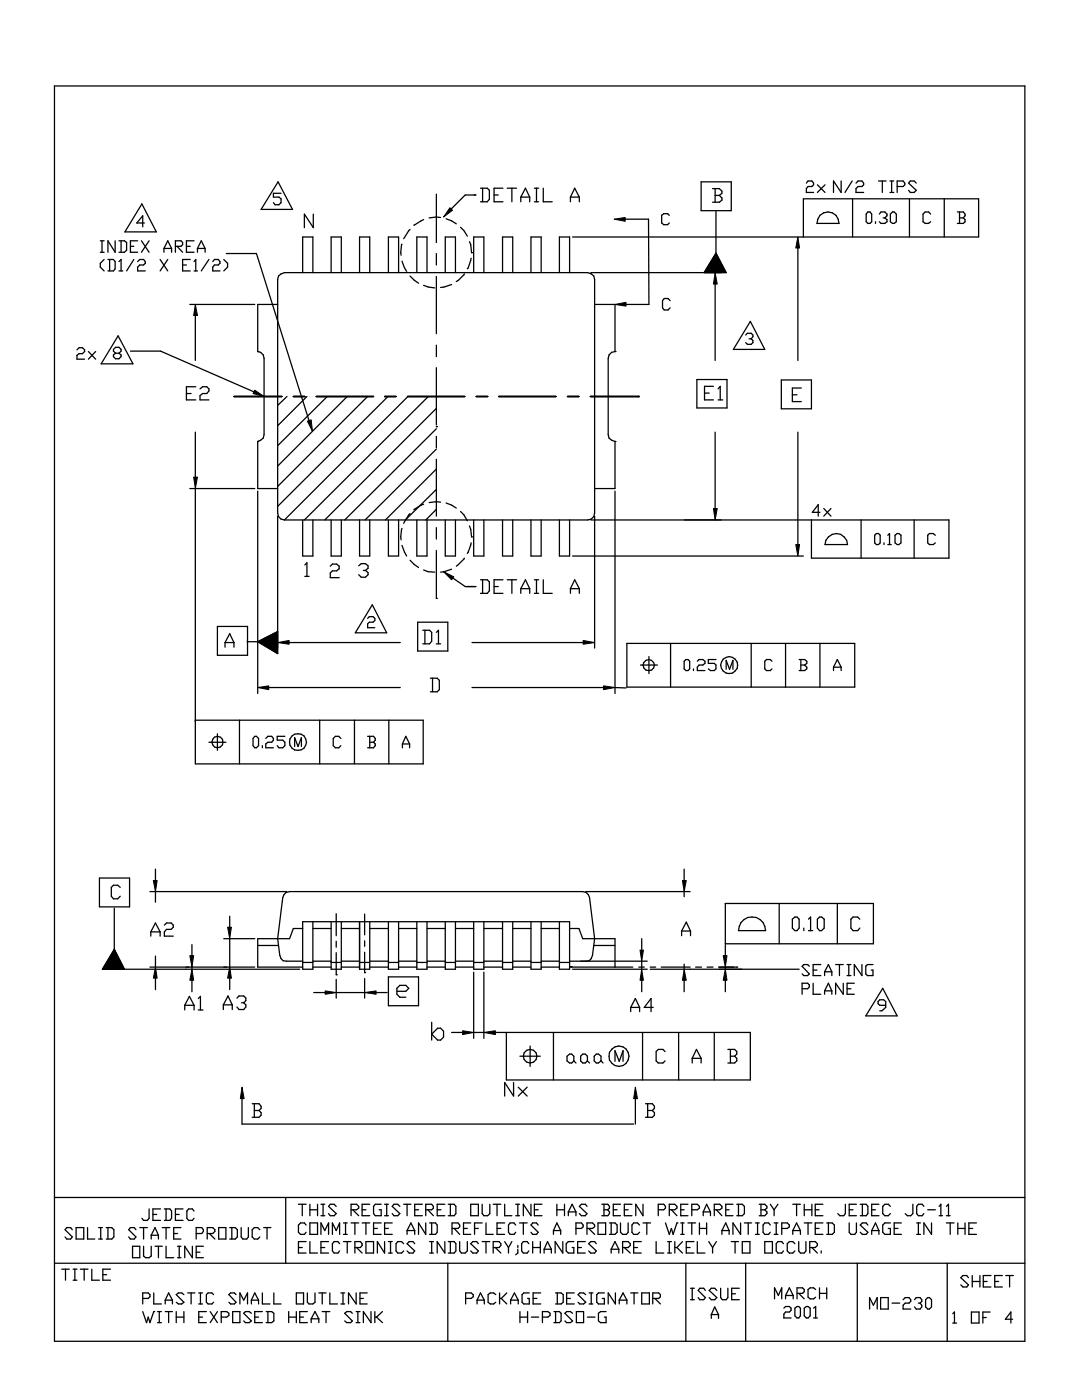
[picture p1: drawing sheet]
<svg xmlns="http://www.w3.org/2000/svg" width="216mm" height="279mm" viewBox="0 0 216 279" stroke-linecap="round" stroke-linejoin="round" font-family="sans-serif">
<g fill="none" stroke="#000" stroke-width=".25">
<path d="M10.9 17.2h193.6v250.5h-193.6zM55.5 36.3l2.9 5.5h-6.3zM56.1 38.6h-1.5v.7h1.1l.4 .4v.7l-.4 .5h-.8l-.3-.5M87.1 38.7v9.7M94.9 38.9h-2.1l-2.8 2.8M95.9 37.6h1.3l.5 .4v1.8l-.5 .5h-1.3M96.3 37.6v2.7M98.6 38.9h.8M100.4 37.6h-1.8v2.7h1.8M101.2 37.6h1.9M102.1 37.6v2.7M103.9 39.3h1.8"/>
<path d="M103.9 39.3v1M103.9 39.3l.9-1.7 .9 1.7M105.7 39.3v1M106.6 37.6h.9M107.1 37.6v2.7M108.4 37.6v2.7h1.8M113.8 39.3h1.8M113.8 39.3v1M113.8 39.3l.9-1.7 .9 1.7M115.6 39.3v1M139.9 36.3h6v5.7h-6zM142.2 37.6h1.3l.5 .6v.4l-.5 .4"/>
<path d="M142.7 37.6v2.8M142.7 39h.8M143.5 39l.5 .5v.4l-.5 .5h-1.3M160.9 36.5l.3-.4h.8l.3 .4v.4l-.3 .3h-.8l-.3 .4v.8h1.4M163.1 36.9l1.5 1.5M164.6 36.9l-1.5 1.5M167.8 36.1v2.3l-1.5-2.3v2.3M170 36.1l-1.4 2.3M170.1 39.7v7.6M170.8 36.5l.4-.4h.8l.3 .4v.4l-.3 .3h-.8l-.4 .4v.8h1.5M175.3 36.1h1.5M176.1 36.1v2.3"/>
<path d="M177.6 36.1h.7M177.6 38.4h.7M177.9 36.1v2.3M179 37.2h1.2l.3-.3v-.4l-.3-.4h-1.2v2.3M181.5 39.7v7.6M182.8 36.5l-.4-.4h-.8l-.3 .4 1.5 1.5-.4 .4h-.8l-.3-.4M188.4 39.7v7.6M20 48.1h.8M20 50.3h.8M20.4 48.1v2.2M20.8 51.8l-.8 .7v.8l.8 .8M21.5 51.8h1.1l.4 .4v1.4l-.4 .5h-1.1"/>
<path d="M21.9 51.8v2.3M23 48.1v2.2l-1.5-2.2v2.2M23.7 52.2l.5-.4v2.3M23.7 48.1h1.1l.5 .3v1.5l-.5 .4h-1.1M23.7 54.1h.8M24.2 48.1v2.2M26 49.2h.7M26.7 51.8l-1.4 2.3M27.5 48.1h-1.5v2.2h1.5M27.5 52.2l.4-.4h.7l.4 .4v.3l-.4 .4h-.7l-.4 .4v.8h1.5M28.2 48.1l1.5 2.2M28.3 40.7l2.9 5.6h-6.3z"/>
<path d="M28.8 44.5h-1.5l1.2-1.4v2.2M29.7 48.1l-1.5 2.2M32 51.8l1.5 2.3M32.7 49.6v.7M32.7 49.6l.8-1.5 .7 1.5M32.7 49.6h1.5M33.5 51.8l-1.5 2.3M34.2 49.6v.7M35 49.2h1.1l.3-.4v-.4l-.3-.3h-1.1v2.2M35.3 49.2l1.1 1.1M36.4 52.9h.8M37.2 49.2h.8"/>
<path d="M38 51.8h-1.6v2.3h1.6M38.7 48.1h-1.5v2.2h1.5M38.7 54.1h.7M38.7 52.2l.4-.4v2.3M39.4 49.6h1.5M39.4 49.6v.7M39.4 49.6l.8-1.5 .7 1.5M40.9 49.6v.7M41.7 51.8l-1.5 2.3M42.4 52.2l.4-.4h.8l.3 .4v.3l-.3 .4h-.8l-.4 .4v.8h1.5M44.7 51.8l.7 .7v.8l-.7 .8M45.2 50.6h6l10.5 33.4"/>
<path d="M55.6 55.1l.5-.4 .7-.3h60.5l.7 .3 .5 .4 .1 .7v46.6l-.1 .7-.5 .5-.7 .2h-60.5l-.7-.2-.5-.5-.2-.7v-46.6zM60.4 54.4v-7.1h2v7.1M62.5 42.7v2.7l-1.8-2.7v2.7M66.1 54.4v-7.1h2v7.1M71.7 54.4v-7.1h2.1v7.1M77.5 54.4v-7.1h2v7.1M80.2 48.7l-.2 1.7v.5M80.2 52.1l.5 1.4 .4 .7M81.8 45.8l-1.3 1.8M81.8 55.1l1.7 1.4M83.2 54.4v-7.1h2v7.1M84.5 43.8l-1.9 1.1"/>
<path d="M84.5 56.9l1 .4 1.2 .2M87.1 50.6v2.3M87.1 55.2v11.4M87.9 43.4l-.8-.1-1.5 .2M88.8 54.4v-7.1h2.1v7.1M89 43.7l1.1 .4 .9 .6M90.1 56.8l-2.2 .6M91.9 45.3l.7 .7 .6 1.1M92.7 54.7l-1.2 1.2-.5 .3M93.7 48.2l.2 .6 .2 1.6M94 51.5l-.6 2-.2 .1M94.1 50.4h.1"/>
<path d="M94.5 54.4v-7.1h2.1v7.1M100.3 54.4v-7.1h2v7.1M105.9 54.4v-7.1h2.1v7.1M106.6 40.3h.9M111.6 54.4v-7.1h2.1v7.1M114.2 47.3h81.1v-7.6h-35v7.6M124.7 43.7h4.7l.1 17.1h-4.6M133.6 43l-.4-.4h-.7l-.5 .4v1.5l.5 .3h.7l.4-.3M133.7 60l-.4-.4h-.8l-.3 .4v1.4l.3 .5h.8l.4-.5M142.7 56.7v15.2M142.9 50.5l2 3.9h-27M142.9 50.5l-2.4 3.9"/>
<path d="M142.9 42.2v8.3M159.2 49.5v22.4M163.6 43a2.21 2.21 0 0 1 2.5-.5 2.21 2.21 0 0 1 1.3 2.1h-4.4l.2-.9zM173.2 42.3h.4l.3 .4v1.5l-.3 .4h-.4l-.4-.4v-1.5zM174.7 44.2v.4M175.5 42.7l.3-.4h.8l.4 .4v.4l-.4 .4M176.2 43.5h.4M176.6 43.5l.4 .3v.4l-.4 .4h-.8l-.3-.4M177.7 42.7l.4-.4h.3l.4 .4v1.5l-.4 .4h-.3l-.4-.4zM185.7 42.7l-.4-.4h-.7l-.4 .4v1.5l.4 .4h.7l.4-.4M191 42.3h1.2l.4 .4v.4l-.4 .4M191.5 43.5h.7"/>
<path d="M191.5 42.3v2.3M192.2 43.5l.4 .3v.4l-.4 .4h-1.2M15.4 69.8l.4-.4h.7l.4 .4v.4l-.4 .4h-.7l-.4 .3v.8h1.5M17.6 70.2l1.5 1.5M19.1 70.2l-1.5 1.5M23.1 70.5l-.5 .3v.4l.5 .4h.6l.5-.4v-.4l-.5-.3M23.1 70.5l-.5-.4v-.4l.5-.4h.6l.5 .4v.4l-.5 .4M23.1 70.5h.6M23.6 67l2.9 5.6h-6.3zM26 70.1h6l18.7 8.1M37.2 78.5h.9M37.9 60.8h12.9"/>
<path d="M39 63v8.9M39.1 77.2h-1.9v2.6h1.9M39.9 77.6l.5-.4h.9l.4 .4v.4l-.4 .5h-.9l-.5 .5v.8h1.8M46.7 79.1h9.6M51.4 70.2h.1M51.4 70.2l.6 .1 .5 .5 .2 .7v15.3l-.2 .6-1.1 .7M55.4 60.8h-4v9.4M57.3 79.1l-1.9 1.8M58.5 79.1h2.3M61.2 79.1l-5.8 5.9M63.1 79.1h11.4M65.3 79.1l-9.9 9.9"/>
<path d="M69.3 79.1l-13.9 13.9M73.4 79.1l-18 18M76.7 79.1h2.3M77.4 79.1l-22 22M81.3 79.1h11.4M81.4 79.1l-24.6 24.7M85.5 79.1l-24.8 24.7M87.1 68.9v2.3M87.1 73.4v11.4M95 79.1h2.3M99.5 79.1h11.4M113.2 79.1h2.3"/>
<path d="M117.8 79.1h9.6M118.6 60.8h4.1v9.4M122.7 70.2h.1M122.7 70.2l-.7 .1-.5 .5-.1 .7v15.3l.1 .6 .5 .5 .7 .2M127.4 79.1h.1M139.1 75.7h6v5.7h-6zM140.6 78.5h.9M142.4 77.1h-1.8v2.7h1.8M143.3 79.8h.9M143.3 77.6l.4-.5v2.7M148.8 66.9l.3-.4h.8l.3 .4v.3l-.3 .4M149.5 67.6h.4"/>
<path d="M149.7 64.1l2.9 5.6h-6.3zM149.9 67.6l.3 .4v.4l-.3 .3h-.8l-.3-.3M155.9 75.8h6v5.8h-6zM158.1 78.8h.9M159.9 77.4h-1.8v2.7h1.8M37.9 97.5h12.9M39 86.2v9M39 97.5v55h45.4v-8.8h-45.4M51.4 88.1h.1M51.4 88.1v9.4h4M51.4 98v40.4M87.1 85.1h.1"/>
<path d="M87.1 87.1v2.3M87.1 91.7v11.3M87.1 81.5l-22.3 22.3M87.1 85.6l-18.3 18.2M87.1 89.6l-14.3 14.2M87.1 93.6l-10.2 10.2M87.1 97.7l-6.2 6.1M122.7 88.1h.1M122.7 88.1v9.4h-4.1M122.7 98v40.4M142.7 86.2v15.3M159.2 86.2v22.5"/>
<path d="M55.4 103v27.4l-4-2.3M60.4 103.8v7.2h2v-7.2M60.8 112.7l.4-.4v2.7M60.8 115h.9M65.9 113l.4-.4h.9l.5 .4v.5l-.5 .4h-.9l-.4 .5v.9h1.8M66.1 103.8v7.2h2v-7.2M71.6 112.9l.5-.4h.8l.5 .4v.5l-.5 .4M71.7 103.8v7.2h2.1v-7.2M72.5 113.8h.4M72.9 113.8l.5 .5v.4l-.5 .5h-.8l-.5-.5M77.5 103.8v7.2h2v-7.2M80.2 105.5l-.2 1.7v.5"/>
<path d="M80.2 108.8l.9 2.2M81.8 102.5l-1.3 1.9M81.8 111.8l1.7 1.5M83.2 103.8v7.2h2v-7.2M84.5 100.6l-.5 .2-1.4 .9M84.5 113.8l1 .3 1.2 .1M87.1 119.4h.1M87.1 105.3v2.3M87.1 109.9v9.5M87.1 101.7l-2.1 2.1M87.9 100.2l-.8-.1-1.5 .2M88.8 103.8v7.2h2.1v-7.2"/>
<path d="M89 100.4l1.1 .4 .9 .6M90.1 113.6l-2.2 .6M90.4 115.4l2.4 1.7h2.1M91.9 102.1l.7 .7 .6 1.1M92.7 111.4l-1.7 1.6M93.7 105l.2 .6 .2 1.6M94 108.3l-.8 2.2M94.1 107.2h.1M94.5 103.8v7.2h2.1v-7.2M95.9 115.7h1.3l.5 .4v1.8l-.5 .5h-1.3M96.3 115.7v2.7M98.6 117.1h.8"/>
<path d="M100.3 103.8v7.2h2v-7.2M100.4 115.7h-1.8v2.7h1.8M101.2 115.7h1.9M102.1 115.7v2.7M103.9 117.5v.9M103.9 117.5l.9-1.8 .9 1.8M103.9 117.5h1.8M105.7 117.5v.9M105.9 103.8v7.2h2.1v-7.2M106.6 118.4h.9M106.6 115.7h.9M107.1 115.7v2.7"/>
<path d="M108.4 115.7v2.7h1.8M111.6 103.8v7.2h2.1v-7.2M113.8 117.5v.9M113.8 117.5h1.8M113.8 117.5l.9-1.8 .9 1.8M114.2 111h46.1M115.6 117.5v.9M117.9 103.8h71.4v7.6h-27.4v-7.6M118.6 103v26.3M163.6 102.2h-1.5l1.2-1.5v2.3M164.4 101.5l1.4 1.5M165.3 107.2a2.21 2.21 0 0 1 2.4-.6 2.21 2.21 0 0 1 1.4 2.1h-4.5l.2-.9z"/>
<path d="M165.8 101.5l-1.4 1.5M171.8 103.8v7.6M174.5 106.8l.4-.3h.4l.3 .3v1.5l-.3 .4h-.4l-.4-.4zM176.4 108.3v.4M177.2 108.7h.6M177.2 106.8l.3-.3v2.2M178.6 106.8l.4-.3h.4l.4 .3v1.5l-.4 .4h-.4l-.4-.4zM182.4 103.8v7.6M186.6 106.8l-.4-.3h-.7l-.4 .3v1.5l.4 .4h.7l.4-.4M43.4 125h6v5.8h-6zM44.9 128.2h1.8M44.9 128.2v1"/>
<path d="M44.9 128.2l.9-1.7 .9 1.7M46.7 128.2v1M49.3 128.1h2.1M53.6 137.2h26.3M55.4 126l-4 2.1M57.7 128.2h22.2M73.4 123.4l.3-.3h.8l.3 .3v.4l-.3 .4h-.8l-.3 .3v.8h1.4M74.3 120.7l2.9 5.6h-6.3zM83.3 124.2h6.1v5.7h-6.1zM84.4 125.8h1.3l.4 .4v1.8l-.4 .5h-1.3M84.8 125.8v2.7M85.9 135.4h1.3l.5 .4v1.8l-.5 .5h-1.3"/>
<path d="M86.3 135.4v2.7M87.1 128.5h.8M87.1 126.2l.4-.4v2.7M94.2 128.2h22.2M94.2 137.2h26.2M122.7 137.2l2.2 .1M125.1 128.4h45.5v8.7h-45.5zM127.8 132.7h3.4M129.5 131v3.4M133.8 128.4v8.7M136.5 132l.4-.4h.4l.3 .4v1.5l-.3 .3h-.4l-.4-.3zM138.4 133.5v.3"/>
<path d="M139.1 132l.4-.4h.7l.5 .4v.4l-.5 .3h-.7l-.4 .4v.7h1.6M142.9 131.6h-1.6v.8h1.2l.4 .3v.8l-.4 .3h-.7l-.5-.3M144.9 133.6v-1.8l.7 1.8 .7-1.8v1.8M149.9 128.4v8.7M154 132l-.3-.4h-.8l-.3 .4v1.5l.3 .3h.8l.3-.3M156.7 128.4v8.7M159.5 131.6h1.1l.4 .4v.4l-.4 .3M159.8 132.7h.8M159.8 131.6v2.2M160.6 132.7l.4 .4v.4l-.4 .3h-1.1M163.6 128.4v8.7M166.3 133.1v.7"/>
<path d="M166.3 133.1l.8-1.5 .7 1.5M166.3 133.1h1.5M167.8 133.1v.7M41.7 148.1h3.4M43.4 146.4v3.3M47.8 143.7v8.8M50.8 146.9h.4l.4 .5v1.4l-.4 .4h-.4l-.3-.4v-1.4zM52.4 148.8v.4M53 147.4l.5-.5h.7l.4 .5v.3l-.4 .4h-.7l-.5 .4v.7h1.6M56.8 146.9h-1.5v.8h1.1l.4 .4v.7l-.4 .4h-.7l-.4-.4M58.8 149v-1.8l.7 1.8 .6-1.8v1.8M63.8 143.7v8.8"/>
<path d="M68 147.4l-.4-.5h-.7l-.4 .5v1.4l.4 .4h.7l.4-.4M70.7 143.7v8.8M73.4 146.9h1.1l.4 .5v.3l-.4 .4M73.8 146.9v2.3M73.8 148.1h.7M74.5 148.1l.4 .4v.3l-.4 .4h-1.1M77.6 143.7v8.8M80.3 148.5v.7M80.3 148.5l.7-1.6 .7 1.6M80.3 148.5h1.4M81.7 148.5v.7M19.8 175.2h6.1v5.8h-6.1z"/>
<path d="M24 177.1l-.5-.4h-.9l-.4 .4v1.8l.4 .5h.9l.5-.5M29.9 177.9h27.3M31 173.5v2.2M31 177.9v2.2M116.9 177.9h20.8M136.5 173.5v2.2M136.5 177.9v1.1M22.8 189.5l-2.4 3.9h39.4M22.8 181.2v8.3M22.8 189.5l2 3.9M29.9 193h20.9M30.1 186v.8"/>
<path d="M30.1 186l.9-1.8 1 1.8M30.1 186h1.9M31 190.8v2.2M31 195.2v2.3M32 186v.8M32.8 184.6l.4-.4h1l.4 .4v.4l-.4 .5h-1l-.4 .5v.8h1.8M38.3 188.5v2.2M38.3 193v.4M38.3 195.6v2.3M39.6 199.3l.4-.4v2.7M44.7 187.3h6.1M45.8 182.8v2.2"/>
<path d="M45.8 187.3v5.7M45.8 195.2v2.3M47.3 199.2l.4-.4h.9l.5 .4v.5l-.5 .4M51.4 188.7h4.2M60.4 191.8l-3.9-.1-.4-.4-.3-.7-.4-3.3 1-8.2 .3-.6 .4-.4 .7-.2h58.5l.7 .2 .4 .4 .2 .6 1 8.2-.4 3.3-.2 .7-.5 .4-.6 .1M60.4 185.3h-1.9l-.7 2h-6.4v5.7h9M60.4 192.1h2M62.4 183.9v9.5h-2v-9.5h53.3v9.5h-2.1v-9.5M62.4 193h3.7M62.4 191.8h3.7M62.4 185.3h3.7M62.6 198.1h2.3"/>
<path d="M66.1 183.9v9.5h2v-9.5M66.1 192.1h2M67.1 194.5h.1M67.1 182.3v4.4M67.1 187.8v1.2M67.1 190.1v4.4M67.1 195.5v3.7M67.1 198.1h5.7M68.1 193h3.6M68.1 191.8h3.6M68.1 185.3h3.6M71.7 183.9v9.5h2.1v-9.5"/>
<path d="M71.7 192.1h2.1M72.8 194.1h.1M72.8 182.4v4.2M72.8 187.8v1.1M72.8 190v4.1M72.8 195.3v3.9M73.8 193h3.7M73.8 191.8h3.7M73.8 185.3h3.7M75 198.1h2.2M77.5 195h6v5.7h-6zM77.5 183.9v9.5h2v-9.5"/>
<path d="M77.5 192.1h2M79.2 197.8h1.8l.6-.6-.6-.6h-1.2l-.6 .6v1.2l.6 .6h1.2M79.5 193h3.7M79.5 191.8h3.7M79.5 185.3h3.7M83.2 183.9v9.5h2v-9.5M83.2 192.1h2M85.2 193h3.6M85.2 191.8h3.6M85.2 185.3h3.6M88.8 183.9v9.5h2.1v-9.5M88.8 192.1h2.1"/>
<path d="M90.9 193h3.6M90.9 191.8h3.6M90.9 185.3h3.6M94.5 183.9v9.5h2.1v-9.5M94.5 194v13.2M94.5 192.1h2.1M96.6 194v13.2M96.6 193h3.7M96.6 191.8h3.7M96.6 185.3h3.7M100.3 183.9v9.5h2v-9.5M100.3 192.1h2"/>
<path d="M102.3 193h3.6M102.3 191.8h3.6M102.3 185.3h3.6M105.9 183.9v9.5h2.1v-9.5M105.9 192.1h2.1M108 193h3.6M108 191.8h3.6M108 185.3h3.6M111.6 192.1h2.1M113.7 185.3h1.8l.8 2h6.4v5.7M113.7 193h12.6M113.7 191.8h15.4"/>
<path d="M113.9 192.9h.1M114.2 193.4h14.9M118.5 188.7h4.2M127.5 193h1.1M128 187.3v2.3M128 191.8v1.6M128 195.6v2.3M129.7 193h1.1M129.7 193.4h29.8M131.9 193h5.8M136 185.8v.9M136 185.8l.9-1.8 .9 1.8"/>
<path d="M136 185.8h1.8M136.5 192.4v1M136.5 195.6v2.3M137.8 185.8v.9M138.8 193h1.2M141.1 193h1.2M143.4 193h3.6M144.7 180.3h29.6v8.1h-29.6zM144.7 188.5v2.2M144.7 193v.4M144.7 195.6v2.3M147 193h.1"/>
<path d="M147.9 184.1a2.7 2.7 0 0 1 3-1 2.7 2.7 0 0 1 1.9 2.6h-5.4zM155.5 180.3v8.1M158.1 183.4l.5-.4h.4l.5 .4v1.8l-.5 .5h-.4l-.5-.5zM160.1 197.3h1.1l.3-.3v-.4l-.3-.4h-1.1v2.2M160.4 185.2v.5M161.3 185.7h.9M161.3 183.4l.4-.4v2.7M161.5 192.8l-.3-.3h-.8l-.3 .3 1.4 1.6-.3 .3h-.8l-.3-.3M162.3 196.2v2.2h1.5M162.3 193.6h.7M163.1 183.4l.4-.4h.4l.6 .4v1.8l-.6 .5h-.4l-.4-.5zM163.8 192.5h-1.5v2.2h1.5"/>
<path d="M164.5 193.9v.8M164.5 197.7v.7M164.5 193.9l.8-1.4 .7 1.4M164.5 193.9h1.5M164.5 197.7l.8-1.5 .7 1.5M164.5 197.7h1.5M166 193.9v.8M166 197.7v.7M166.7 192.5h1.6M167.1 180.3v8.1M167.5 192.5v2.2M168.3 196.2v2.2l-1.6-2.2v2.2"/>
<path d="M169 194.7h.8M169 192.5h.8M169 197.3h.8M169.4 192.5v2.2M170.5 196.2h-1.5v2.2h1.5M171.6 183.4l-.5-.4h-.9l-.4 .4v1.8l.4 .5h.9l.5-.5M172 192.5v2.2l-1.5-2.2v2.2M174.2 192.5h-1.1l-.3 .3v1.6l.3 .3h1.1v-1.1h-.3M176.1 197.2l2.9 5.5h-6.2zM36.9 200.6v1M36.9 200.6l.9-1.7 .9 1.7M36.9 200.6h1.8"/>
<path d="M38.7 200.6v1M39.6 201.6h.9M44.6 200.5v1M44.6 200.5l.9-1.7 .8 1.7M44.6 200.5h1.7M46.3 200.5v1M48.2 200.1h.4M48.3 219.3v5h78.1M48.6 200.1l.5 .4v.5l-.5 .5h-.9l-.4-.5M86.1 204v3.6M87.3 205.2h.6l.6 .6v1.2l-.6 .6h-.6l-1.2-1.2zM90.1 206h2.2"/>
<path d="M94.5 206h2.1M98.8 206h50.9v9.5h-48.7v-9.5M102.5 216v2.7l-1.8-2.7v2.7M103.4 217l1.8 1.7M103.7 210.8h4.1M105.2 217l-1.8 1.7M105.8 208.8v4M110.4 206v9.5M113.1 210.8l.6-.4h.4l.4 .4v.9l-.4 .4h-.4l-.6-.4zM114.5 211.7l.4 .4M116.3 210.4h.5l.4 .4v.9l-.4 .4h-.5l-.4-.4v-.9zM117.2 211.7l.4 .4"/>
<path d="M118.6 210.8l.4-.4h.4l.5 .4v.9l-.5 .4h-.4l-.4-.4zM119.9 211.7l.4 .4M122.7 211.8v-2.1l.9 2.1 .7-2.1v2.1M125.8 201.1v.8M125.8 201.1l1-1.8 .8 1.8M125.8 201.1h1.8M126.8 219.3v5M127.6 201.1v.8M128.2 206v9.5M130.3 201.1h-1.7l1.3-1.8v2.6M132.7 209.9l-.4-.5h-1l-.4 .5v1.8l.4 .4h1l.4-.4M135.4 206v9.5"/>
<path d="M138.1 211.2v.9M138.1 211.2l.9-1.8 .9 1.8M138.1 211.2h1.8M139.9 211.2v.9M142.5 206v9.5M145.2 209.4h1.4l.4 .5v.5l-.4 .4M145.7 210.8h.9M145.7 209.4v2.7M146.6 210.8l.4 .4v.5l-.4 .4h-1.4M176.7 200.6h-1.2l-.3-.3v-.4l.3-.4h.8l.4 .4v1.2l-.7 .6h-.5M10.9 239h193.6M50.3 220.3h1.4l.4 .5v.4l-.4 .4"/>
<path d="M50.7 221.6h1M50.7 220.3v2.7M51.7 221.6l.4 .4v.6l-.4 .4h-1.4M57 239v13.1M128.8 220.3h1.4l.4 .5v.4l-.4 .4M129.2 221.6h1M129.2 220.3v2.7M130.2 221.6l.4 .4v.6l-.4 .4h-1.4M10.9 252.1h193.6M12.3 253.3h1.5M13.1 253.3v2.2M14.4 245.4l-.3-.4h-.8l-.3 .4 1.4 1.5-.3 .4h-.8l-.3-.4"/>
<path d="M14.6 253.3h.8M14.6 255.5h.8M14.9 253.3v2.2M15.2 245h1.5v2.3h-1.5zM16 253.3h1.6M16.8 253.3v2.2M17.5 245v2.3h1.4M18.3 253.3v2.2h1.5M19.7 247.3h.7M19.7 245h.7M20.1 245v2.3M20.5 254.4h.8"/>
<path d="M21.2 245h1.1l.4 .4v1.5l-.4 .4h-1.1M21.5 245v2.3M22 253.3h-1.5v2.2h1.5M26.4 248.7h1.5v2.3h-1.5zM27.1 245.4l-.3-.4h-.8l-.3 .4 1.4 1.5-.3 .4h-.8l-.3-.4M27.9 245h1.5M28.5 259.1h1.1l.3-.3v-.4l-.3-.4h-1.1v2.2M28.6 245v2.3M28.6 248.7v2l.5 .3h.6l.5-.3v-2M29.7 241.3v1.8l-.3 .5h-.8l-.3-.5M30.2 246.5v.8M30.2 246.5l.7-1.5 .7 1.5"/>
<path d="M30.2 246.5h1.4M30.5 242.4h.8M30.7 258v2.2h1.5M30.9 248.7h1.5M31.6 246.5v.8M31.6 248.7v2.3M32 241.3h-1.5v2.3h1.5M32.4 245h1.5M32.8 241.3h1.1l.3 .4v1.4l-.3 .5h-1.1M33 259.5v.7M33 259.5l.6-1.5 .8 1.5M33 259.5h1.4"/>
<path d="M33.1 241.3v2.3M33.1 245v2.3M33.1 248.7v2.3h1.6M34.4 259.5v.7M34.7 246.2h.7M35 242.4h.8M35.4 248.7h.7M35.4 251h.7M35.8 248.7v2.3M36.1 245h-1.4v2.3h1.4M36.5 241.3h-1.5v2.3h1.5M36.7 258.4l-.4-.4h-.7l-.4 .4 1.5 1.5-.4 .3h-.7l-.4-.3"/>
<path d="M37.5 258h1.4M38.1 258v2.2M38.4 248.7v2.3l-1.5-2.3v2.3M38.7 241.7l-.3-.4h-.8l-.3 .4v1.4l.3 .5h.8l.3-.5M39.1 246.2h1.1l.4-.4v-.4l-.4-.4h-1.1v2.3M39.1 249.9h.8M39.7 258h.7M40 258v2.2M40.6 248.7h-1.5v2.3h1.5M41.3 246.2h1.1l.5-.4v-.4l-.5-.4h-1.1v2.3M41.8 246.2l1.1 1.1M42.6 258.4l-.3-.4h-.8l-.3 .4v1.5l.3 .3h.8l.3-.3"/>
<path d="M43.6 245h1.5v2.3h-1.5zM45.8 245h1.1l.5 .4v1.5l-.5 .4h-1.1M46.3 245v2.3M47.1 258.4l-.3-.4h-.8l-.3 .4 1.4 1.5-.3 .3h-.8l-.3-.3M48.1 245v1.9l.4 .4h.7l.4-.4v-1.9M50.2 259.5h1.4M50.2 259.5v.7M50.2 259.5l.6-1.5 .8 1.5M51.6 259.5v.7M51.8 245.4l-.4-.4h-.7l-.4 .4v1.5l.4 .4h.7l.4-.4M52.4 258v2.2h1.5M52.6 245h1.4"/>
<path d="M53.3 245v2.3M54.6 258v2.2h1.5M59.1 258h1.5v2.2h-1.5zM59.6 240.3h1.5M59.6 249h.7M60.3 240.3v2.3M61.1 244.5l-.4-.4h-.7l-.4 .4v1.4l.4 .4h.7l.4-.4M61.1 247.8h-1.5v2.3h1.5M61.3 258v1.9l.4 .3h.7l.5-.3v-1.9M61.8 240.3v2.3M61.8 244.1h1.6v2.2h-1.6zM61.8 247.8v2.3h1.6"/>
<path d="M61.8 241.4h1.6M63.4 240.3v2.3M63.6 258h1.5M64 240.3h.8M64 242.6h.8M64 246.3v-2.2l.8 1.5 .8-1.5v2.2M64 249h.8M64.3 258v2.2M64.5 240.3v2.3M65.6 247.8h-1.6v2.3h1.6M65.8 258v2.2h1.5M66.3 246.3v-2.2l.8 1.5 .7-1.5v2.2"/>
<path d="M67.1 240.8l-.4-.5h-.8l-.3 .5 1.5 1.4-.4 .4h-.8l-.3-.4M67.8 248.2l-.4-.4h-.7l-.4 .4v1.5l.4 .4h.7l.4-.4M68 258h.8M68.4 258v2.2M68.5 246.3h.8M68.5 244.1h.8M68.5 247.8h1.6M69 244.1v2.2M69.3 247.8v2.3M70.1 241.4h1.1l.4-.3v-.3l-.4-.5h-1.1v2.3M70.1 244.1h1.5M70.4 241.4l1.2 1.2"/>
<path d="M70.8 249h1.1l.4-.5v-.3l-.4-.4h-1.1v2.3M70.8 244.1v2.2M71.1 258v2.2l-1.6-2.2v2.2M71.2 249l1.1 1.1M71.8 259.1h.7M72.3 241.4h.7M72.3 244.1h1.5M73 247.8h1.5v2.3h-1.5zM73 244.1v2.2M73.3 258h-1.5v2.2h1.5M73.8 240.3h-1.5v2.3h1.5M74.5 245.2h.8"/>
<path d="M76.1 240.3h-1.2l-.4 .5v1.4l.4 .4h1.2v-1.2h-.5M76.1 244.1h-1.6v2.2h1.6M76.7 240.3h.8M76.7 242.6h.8M76.7 245.2h.8M76.7 247.8v2.3l-1.4-2.3v2.3M77.2 240.3v2.3M77.5 247.8h.8M77.5 250.1h.8M77.9 247.8v2.3M78.3 244.1h-1.6v2.2h1.6M79.8 240.8l-.4-.5h-.8l-.3 .5 1.5 1.4-.4 .4h-.8l-.3-.4"/>
<path d="M80.5 240.3h1.5M80.5 248.2l-.4-.4h-.7l-.4 .4v1.5l.4 .4h.7l.4-.4M81.2 240.3v2.3M81.2 245.6v.7M81.2 245.6l.8-1.5 .8 1.5M81.2 245.6h1.6M82.8 241.4h.7M82.8 245.6v.7M82.8 248.2l-.4-.4h-.7l-.5 .4 1.6 1.5-.4 .4h-.7l-.5-.4M84.3 240.3h-1.5v2.3h1.5M85 241.4h1.1l.4-.3v-.3l-.4-.5h-1.1v2.3M85 244.1v2.2l-1.5-2.2v2.2"/>
<path d="M85.4 241.4l1.1 1.2M85.7 244.1h1.2l.3 .4v1.4l-.3 .4h-1.2M85.7 247.8h.8M85.7 250.1h.8M86.1 244.1v2.2M86.1 247.8v2.3M87.2 241.4h.8M88.8 240.3h-1.6v2.3h1.6M88.8 247.8v2.3l-1.6-2.3v2.3M89.4 252.1v15.6M89.4 240.3h1.2l.4 .5v1.4l-.4 .4h-1.2M89.4 247.8h1.2l.4 .4v1.5l-.4 .4h-1.2"/>
<path d="M89.9 240.3v2.3M89.9 247.8v2.3M90.2 245.2h1.2l.3-.4v-.3l-.3-.4h-1.2v2.2M90.6 245.2l1.1 1.1M91.7 247.8v1.9l.4 .4h.7l.4-.4v-1.9M92.5 245.2h.7M92.9 259.1h1.1l.4-.3v-.4l-.4-.4h-1.1v2.2M93.9 240.3h1.6v2.3h-1.6zM93.9 244.1h-1.4v2.2h1.4M94.7 245.2h.8M95.2 259.5h1.4M95.2 259.5v.7"/>
<path d="M95.2 259.5l.7-1.5 .7 1.5M95.5 248.2l-.4-.4h-.7l-.5 .4 1.6 1.5-.4 .4h-.7l-.5-.4M96.2 240.3v1.9l.4 .4h.7l.4-.4v-1.9M96.2 244.1h-1.5v2.2M96.2 247.8h1.5M96.6 259.5v.7M97 244.1v2.2h1.4M97 247.8v2.3M98.4 240.3h1.5M98.4 249h1.2l.3-.5v-.3l-.3-.4h-1.2v2.3M98.8 249l1.1 1.1M98.9 258.4l-.4-.4h-.7l-.4 .4v1.5l.4 .3h.7l.4-.3"/>
<path d="M99.2 240.3v2.3M99.2 245.2h.7M99.7 259.1h.3M99.7 258v2.2M100 259.1l1.1 1.1M100.7 240.3v2.3h1.4M100.7 244.1h-1.5v2.2h1.5M100.7 247.8l.8 1.2M101.1 258l-1.1 1.1M101.5 249v1.1M101.9 259.5h1.5M101.9 259.5v.7"/>
<path d="M101.9 259.5l.7-1.5 .8 1.5M102.1 247.8l-.6 1.2M102.9 240.3h.8M102.9 242.6h.8M102.9 244.5l-.3-.4h-.8l-.3 .4v1.4l.3 .4h.8l.3-.4M103.3 240.3v2.3M103.3 248.5v.5M103.3 249.3v.8l-.4 .3M103.4 259.5v.7M103.7 244.1h1.5M104.4 244.1v2.2M105.5 248.2l-.3-.4h-.8l-.3 .4v1.5l.3 .4h.8l.3-.4"/>
<path d="M105.6 258h-1.1l-.3 .4v1.5l.3 .3h1.1v-1.1h-.3M105.9 240.3v2.3l-1.5-2.3v2.3M106.3 249h1.5M106.3 247.8v2.3M106.4 259.1h.7M106.6 241.4h.8M107.4 244.5l-.3-.4h-.8l-.4 .4 1.5 1.4-.3 .4h-.8l-.4-.4M107.8 247.8v2.3M107.9 258h-1.5v2.2h1.5M108.2 240.3h-1.6v2.3h1.6M108.6 249.3v.8M108.6 249.3l.7-1.5 .7 1.5"/>
<path d="M108.6 249.3h1.4M110 249.3v.8M110.4 245.6h1.5M110.4 245.6v.7M110.4 245.6l.7-1.5 .8 1.5M110.9 258h1.1l.4 .4v1.5l-.4 .3h-1.1M111.1 241.4h1.5M111.1 240.3v2.3M111.2 258v2.2M111.9 245.6v.7M112.3 247.8v2.3l-1.5-2.3v2.3M112.6 240.3v2.3"/>
<path d="M113.1 259.1h.7M113.4 241.9v.7M113.4 241.9l.8-1.6 .7 1.6M113.4 241.9h1.5M114.5 247.8h-1.1l-.4 .4v1.5l.4 .4h1.1v-1.1h-.3M114.6 258h-1.5v2.2h1.5M114.9 241.9v.7M114.9 245.2h1.1l.4-.4v-.3l-.4-.4h-1.1v2.2M115.3 249h.7M116.8 247.8h-1.5v2.3h1.5M116.9 258.4l-.5-.4h-.7l-.4 .4 1.6 1.5-.5 .3h-.7l-.4-.3M117.1 240.8l-.3-.5h-.8l-.4 .5 1.5 1.4-.3 .4h-.8l-.4-.4"/>
<path d="M117.1 245.2h1.1l.4-.4v-.3l-.4-.4h-1.1v2.2M117.5 245.2l1.1 1.1M117.5 258h.8M118 258v2.2M119 248.2l-.4-.4h-.7l-.4 .4 1.5 1.5-.4 .4h-.7l-.4-.4M119.3 244.1h1.6v2.2h-1.6zM120.1 240.3h1.2l.3 .5v.3l-.3 .3M120.5 241.4h.8M120.5 240.3v2.3M120.6 258h-1.2l-.3 .4v1.5l.3 .3h1.2v-1.1h-.4M121.3 241.4l.3 .5v.3l-.3 .4h-1.2M121.6 244.1h1.1l.4 .4v1.4l-.4 .4h-1.1"/>
<path d="M122 244.1v2.2M122 249.3v.8M122 249.3h1.5M122 249.3l.7-1.5 .8 1.5M122.4 241.4h.7M122.8 258v2.2l-1.4-2.2v2.2M123.5 249.3v.8M123.6 259.5h1.5M123.6 259.5v.7M123.6 259.5l.7-1.5 .8 1.5M123.8 240.3h-1.4v2.3h1.4M123.8 244.1v1.8l.4 .4h.8l.3-.4v-1.8"/>
<path d="M124.2 249h1.1l.5-.5v-.3l-.5-.4h-1.1v2.3M124.6 241.4h.7M124.6 249l1.2 1.1M125.1 259.5v.7M125.8 258h1.5M126.1 240.3h-1.5v2.3h1.5M126.4 249h.8M126.5 258v2.2M127.6 244.5l-.4-.4h-.8l-.3 .4v1.4l.3 .4h.8l.4-.4M128 247.8h-1.6v2.3h1.6M128 258h1.6v2.2h-1.6zM128.3 240.3v2.3l-1.4-2.3v2.3"/>
<path d="M128.3 244.1h1.5M129.1 244.1v2.2M130.2 259.1h1.2l.4-.3v-.4l-.4-.4h-1.2v2.2M130.7 259.1l1.1 1.1M130.9 247.8v2.3h1.6M131.3 241.4h1.2l.3-.3v-.3l-.3-.5h-1.2v2.3M132.8 244.1l.8 2.2 .4-1.1 .3 1.1 .8-2.2M133.2 247.8h.8M133.2 250.1h.8M133.6 241.4h1.1l.4-.3v-.3l-.4-.5h-1.1v2.3M133.6 247.8v2.3M134 241.4l1.1 1.2"/>
<path d="M134.7 249h.4M134.7 247.8v2.3M135.1 244.1h.1M135.1 249l1.1 1.1M135.8 241.4h.7M135.8 246.3h.7M135.8 244.1h.7M136.2 244.1v2.2M136.2 247.8l-1.1 1.2M136.9 252.1v15.6M136.9 249h.8M137.3 240.3h-1.5v2.3h1.5"/>
<path d="M137.3 244.1h1.5M137.8 257.1h.7M137.8 259.4h.7M138 241.4h1.1l.5-.3v-.3l-.5-.5h-1.1v2.3M138 244.1v2.2M138.1 257.1v2.3M138.5 247.8h-1.6v2.3h1.6M139.1 247.8v2.3h1.6M139.6 244.1v2.2M139.6 245.2h1.4M140.3 241.9h1.5M140.3 241.9v.7"/>
<path d="M140.3 241.9l.7-1.6 .8 1.6M140.7 257.5l-.3-.4h-.8l-.3 .4 1.4 1.5-.3 .4h-.8l-.3-.4M141 244.1v2.2M141.4 247.8l.8 1.2M141.8 241.9v.7M142.2 249v1.1M142.5 241.4h1.1l.4-.3v-.3l-.4-.5h-1.1v2.3M142.9 241.4l1.1 1.2M142.9 247.8l-.7 1.2M143 257.5l-.4-.4h-.7l-.4 .4 1.5 1.5-.4 .4h-.7l-.4-.4M143.8 257.1v1.9l.3 .4h.8l.3-.4v-1.9M144 245.6v.7"/>
<path d="M144 245.6h1.5M144 245.6l.8-1.5 .7 1.5M144.8 241.4h.7M145.5 245.6v.7M145.9 247.8h1.5M146 258.2h.8M146.3 240.3h-1.5v2.3h1.5M146.7 247.8v2.3M147 240.3h1.1l.4 .5v1.4l-.4 .4h-1.1M147.4 240.3v2.3M147.5 257.1h-1.5v2.3h1.5M147.8 244.1v2.2l-1.5-2.2v2.2"/>
<path d="M148.1 247.8h1.5v2.3h-1.5zM148.5 244.1h1.5M148.8 252.1v15.6M149.3 244.1v2.2M150.7 246.3h.8M150.7 244.1h.8M151.2 244.1v2.2M151.5 240.3h1.1l.4 .5v.3l-.4 .3M151.8 241.4h.8M151.8 240.3v2.3M152.6 241.4l.4 .5v.3l-.4 .4h-1.1M152.6 247.8h1.5v2.3h-1.5z"/>
<path d="M153.7 240.3l.8 1.1M153.7 244.5l-.3-.4h-.8l-.3 .4v1.4l.3 .4h.8l.3-.4M154.5 241.4v1.2M154.5 246.3h.7M154.5 244.1h.7M154.5 259.2v-2.2l.8 1.5 .7-1.5v2.2M154.9 244.1v2.2M155.2 240.3l-.7 1.1M156 245.2h1.1l.4-.4v-.3l-.4-.4h-1.1v2.2M156.3 248.2l-.3-.4h-.8l-.3 .4v1.5l.3 .4h.8l.3-.4M156.7 258.5v.7M156.7 258.5l.8-1.5 .8 1.5"/>
<path d="M156.7 258.5h1.6M158.2 240.3h1.5M158.2 245.6h1.5M158.2 245.6v.7M158.2 245.6l.8-1.5 .7 1.5M158.3 258.5v.7M158.6 248.2l-.4-.4h-.7l-.4 .4v1.5l.4 .4h.7l.4-.4M159 240.3v2.3M159 258.1h1.1l.4-.3v-.4l-.4-.4h-1.1v2.2M159.4 247.8v1.9l.3 .4h.8l.3-.4v-1.9M159.4 258.1l1.1 1.1M159.7 245.6v.7"/>
<path d="M160.5 241.4h1.5M160.5 240.3v2.3M160.5 244.1h1.5M161.2 244.1v2.2M161.6 249h1.1l.4-.5v-.3l-.4-.4h-1.1v2.3M162 240.3v2.3M162 249l1.1 1.1M162.7 241.4h.7M162.7 245.2h.7M162.8 257.4l-.5-.4h-.6l-.5 .4v1.5l.5 .3h.6l.5-.3M163.5 258.1h1.5M163.5 257v2.2"/>
<path d="M163.9 249.7v.4M164.2 240.3h-1.5v2.3h1.5M164.2 244.1h-1.5v2.2h1.5M165 244.1h1.1l.4 .4v1.4l-.4 .4h-1.1M165 257v2.2M165.3 244.1v2.2M168.7 240.3v1.9l-.4 .4h-.7l-.4-.4M169.4 241.4h.8M169.4 244.1v1.8l.4 .4h.8l.3-.4v-1.8M170.9 240.3h-1.5v2.3h1.5M171.1 252.1v15.6M171.7 240.3h1.1l.4 .5v1.4l-.4 .4h-1.1"/>
<path d="M172.1 240.3v2.3M173.2 244.5l-.4-.4h-.7l-.4 .4 1.5 1.4-.4 .4h-.7l-.4-.4M173.9 241.4h.8M173.9 245.6v.7M173.9 245.6h1.5M173.9 245.6l.8-1.5 .7 1.5M175.4 240.3h-1.5v2.3h1.5M175.4 245.6v.7M175.7 259h1.5v2.2h-1.5zM177.7 240.8l-.5-.5h-.6l-.5 .5v1.4l.5 .4h.6l.5-.4M177.7 244.1h-1.1l-.5 .4v1.4l.5 .4h1.1v-1.1h-.5M178.4 245.2h.8"/>
<path d="M179.9 244.1h-1.5v2.2h1.5M180.2 259.4l.4-.4h.8l.3 .4v.3l-.3 .4h-.8l-.4 .4v.7h1.5M182.1 240.3v1.9l-.4 .4h-.7l-.4-.4M182.5 259.4l.3-.4h.8l.3 .4v.3l-.3 .4M182.9 246.3h.8M182.9 244.1h.8M183.3 244.1v2.2M184.4 240.8l-.4-.5h-.7l-.4 .5v1.4l.4 .4h.7l.4-.4M184.7 259.4l.4-.4h.4l.4 .4v1.4l-.4 .4h-.4l-.4-.4zM185.1 241.4h1.5M185.9 244.1v2.2l-1.5-2.2v2.2M187.4 242.6h.7"/>
<path d="M187.4 240.8l.3-.5v2.3M188.8 242.6h.8M188.8 240.8l.5-.5v2.3M188.8 244.1h1.6M189 252.1v15.6M189.6 244.1v2.2M191.1 245.2h1.5M191.1 244.1v2.2M192.6 244.1v2.2M193.2 255l-.3-.4h-.8l-.4 .4 1.5 1.4-.3 .4h-.8l-.4-.4M193.3 245.2h.8M194 254.6v2.2"/>
<path d="M194 255.7h1.5M194.8 244.1h-1.5v2.2h1.5M195.5 254.6v2.2M196.2 255.7h.8M197.7 254.6h-1.5v2.2h1.5M198.5 255.7h.8M200 254.6h-1.5v2.2h1.5M200.7 254.6h1.5M201.5 254.6v2.2M28.5 261.8l.7 2.2 .4-1.1 .3 1.1 .8-2.2M30.7 261.8h.1M31.4 261.8h.8"/>
<path d="M31.4 264h.8M31.8 261.8v2.2M33 261.8h1.4M33.6 261.8v2.2M35.2 261.8v2.2M35.2 262.9h1.5M36.7 261.8v2.2M39.7 260.2h.7M39.7 262.9h.7M41.2 261.8h-1.5v2.2h1.5M41.9 261.8l1.5 2.2M43.4 261.8l-1.5 2.2"/>
<path d="M44.1 262.9h1.1l.5-.4v-.4l-.5-.3h-1.1v2.2M46.4 261.8h1.5v2.2h-1.5zM47.9 260.2v-2.2l.7 1.5 .8-1.5v2.2M50.2 262.1l-.5-.3h-.7l-.4 .3 1.6 1.5-.5 .4h-.7l-.4-.4M50.8 262.9h.8M52.4 261.8h-1.6v2.2h1.6M53.1 261.8h1.1l.4 .3v1.5l-.4 .4h-1.1M53.5 261.8v2.2M57.6 262.9h1.5M57.6 261.8v2.2M59.1 261.8v2.2M59.8 262.9h.8"/>
<path d="M61.3 261.8h-1.5v2.2h1.5M62.1 263.2v.8M62.1 263.2l.8-1.4 .7 1.4M62.1 263.2h1.5M63.6 263.2v.8M64.3 261.8h1.5M65.1 261.8v2.2M68 260.2h.8M70.3 262.1l-.3-.3h-.8l-.4 .3 1.5 1.5-.3 .4h-.8l-.4-.4M71.1 261.8h.7M71.1 264h.7M71.4 261.8v2.2"/>
<path d="M74 261.8v2.2l-1.5-2.2v2.2M74.8 262.9h.3M74.8 261.8v2.2M75.1 262.9l1.2 1.1M76.3 261.8l-1.2 1.1M103.7 262.9h1.6M103.7 261.8v2.2M105.3 261.8v2.2M106 262.9h1.5M108.2 262.9h1.1l.5-.4v-.4l-.5-.3h-1.1v2.2M110.5 261.8h1.1l.4 .3v1.5l-.4 .4h-1.1M110.9 261.8v2.2"/>
<path d="M114.2 262.1l-.4-.3h-.7l-.4 .3 1.5 1.5-.4 .4h-.7l-.4-.4M115 261.8h1.4v2.2h-1.4zM117.2 262.9h1.5M117.5 260.2h.8M120.9 261.8h-1.1l-.4 .3v1.5l.4 .4h1.1v-1.1h-.3M141.9 262.4v.7M141.9 262.4l.7-1.6 .8 1.6M141.9 262.4h1.5M143.4 262.4v.7M156.4 261.1l.3-.4h.8l.4 .4v.4l-.4 .3h-.8l-.3 .5v.7h1.5M158.6 261.1l.4-.4h.4l.3 .4v1.5l-.3 .4h-.4l-.4-.4zM160.5 261.1l.4-.4h.3l.5 .4v1.5l-.5 .4h-.3l-.4-.4z"/>
<path d="M162.3 263h.8M162.3 261.1l.5-.4v2.3M173.5 261.2v-2.2l.8 1.5 .7-1.5v2.2M178 260.1h1.5M183.3 260.1h.3M183.6 260.1l.3 .4v.3l-.3 .4h-.8l-.3-.4M190.1 262.2l.3-.4v2.2M190.1 264h.8M193.8 261.8h1.6v2.2h-1.6zM196.1 262.9h.7M197.6 261.8h-1.5v2.2M202 263.3h-1.4l1.1-1.5v2.2"/>
<circle cx="129.4" cy="132.7" r="1.1"/>
<circle cx="145.5" cy="132.7" r="1.68"/>
<circle cx="43.4" cy="148.1" r="1.13"/>
<circle cx="59.4" cy="148.1" r="1.68"/>
<circle cx="105.8" cy="210.8" r="1.36"/>
<circle cx="123.5" cy="210.8" r="2.02"/>
</g>
<g fill="#000" stroke="#000" stroke-width=".2">
<path d="M89.8 41.5l.5 .5-1.8 1.3z" fill-rule="evenodd"/>
<path d="M122.5 43.7l2.2-.3v.8z" fill-rule="evenodd"/>
<path d="M142.7 54.4l.4 2.3h-.7z" fill-rule="evenodd"/>
<path d="M142.9 50.5l2 3.9-2.1-1.3z" fill-rule="evenodd"/>
<path d="M140.5 54.4l2.3-1.3 2.1 1.3z" fill-rule="evenodd"/>
<path d="M142.9 50.5l-.1 2.6-2.3 1.3z" fill-rule="evenodd"/>
<path d="M159.2 47.3l.3 2.2h-.7z" fill-rule="evenodd"/>
<path d="M39 60.8l.4 2.2h-.8z" fill-rule="evenodd"/>
<path d="M50.8 77.9l1.9 1.2-2.2-.6z" fill-rule="evenodd"/>
<path d="M122.7 60.8l2.2-.5v.8z" fill-rule="evenodd"/>
<path d="M38.6 95.2h.8l-.4 2.3z" fill-rule="evenodd"/>
<path d="M61.3 84l.8-.2 .2 2.3z" fill-rule="evenodd"/>
<path d="M88.5 114.1l2 1-.4 .6z" fill-rule="evenodd"/>
<path d="M142.4 101.5h.7l-.4 2.3z" fill-rule="evenodd"/>
<path d="M158.8 108.7h.7l-.3 2.3z" fill-rule="evenodd"/>
<path d="M51.4 137.2l2.2-.3v.7z" fill-rule="evenodd"/>
<path d="M51.4 128.1l4-2.1-1.3 2.2z" fill-rule="evenodd"/>
<path d="M55.4 126v4.4l-1.3-2.2z" fill-rule="evenodd"/>
<path d="M51.4 128.1l2.7 .1 1.3 2.2z" fill-rule="evenodd"/>
<path d="M55.4 128.2l2.3-.4v.8z" fill-rule="evenodd"/>
<path d="M116.4 127.8l2.2 .4-2.2 .4z" fill-rule="evenodd"/>
<path d="M120.4 136.9l2.3 .3-2.3 .4z" fill-rule="evenodd"/>
<path d="M30.6 175.7h.8l-.4 2.2z" fill-rule="evenodd"/>
<path d="M136.2 175.7h.7l-.4 2.2z" fill-rule="evenodd"/>
<path d="M22.8 189.5l2 3.9-2.1-1.3z" fill-rule="evenodd"/>
<path d="M20.4 193.4l2.3-1.3 2.1 1.3z" fill-rule="evenodd"/>
<path d="M22.8 189.5l-.1 2.6-2.3 1.3z" fill-rule="evenodd"/>
<path d="M31 193l.4 2.2h-.8z" fill-rule="evenodd"/>
<path d="M37.9 190.7h.7l-.3 2.3z" fill-rule="evenodd"/>
<path d="M38.3 193.4l.3 2.2h-.7z" fill-rule="evenodd"/>
<path d="M45.4 185h.8l-.4 2.3z" fill-rule="evenodd"/>
<path d="M45.8 193l.4 2.2h-.8z" fill-rule="evenodd"/>
<path d="M64.9 197.7l2.2 .4-2.2 .3z" fill-rule="evenodd"/>
<path d="M72.8 198.1l2.2-.4v.7z" fill-rule="evenodd"/>
<path d="M127.7 189.6h.7l-.4 2.2z" fill-rule="evenodd"/>
<path d="M128 193.4l.4 2.2h-.7z" fill-rule="evenodd"/>
<path d="M136.5 193.4l.4 2.2h-.7z" fill-rule="evenodd"/>
<path d="M144.3 190.7h.8l-.4 2.3z" fill-rule="evenodd"/>
<path d="M144.7 193.4l.4 2.2h-.8z" fill-rule="evenodd"/>
<path d="M48.3 217l.4 2.3h-.7z" fill-rule="evenodd"/>
<path d="M92.3 205.7l2.2 .3-2.2 .5z" fill-rule="evenodd"/>
<path d="M96.6 206l2.2-.3v.8z" fill-rule="evenodd"/>
<path d="M126.8 217l.4 2.3h-.8z" fill-rule="evenodd"/>
</g>
</svg>
